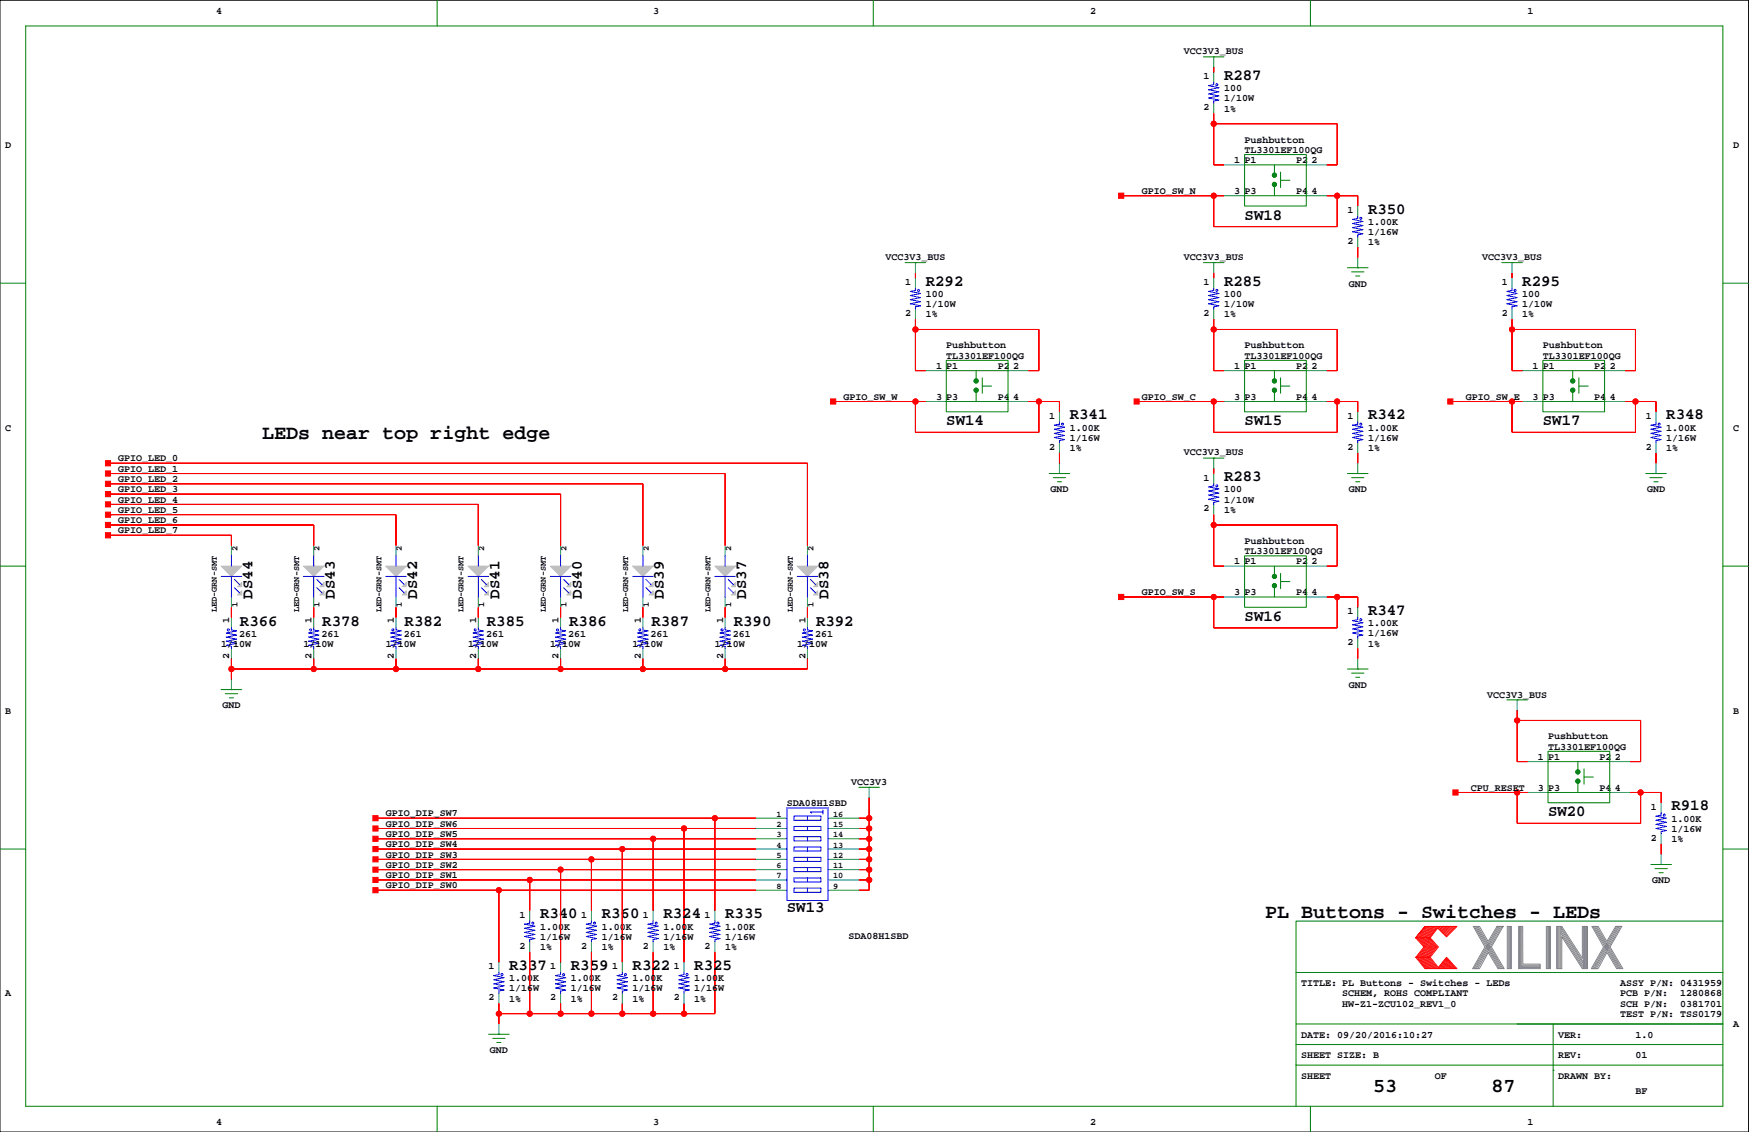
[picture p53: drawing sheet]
<svg xmlns="http://www.w3.org/2000/svg" width="432mm" height="279mm" viewBox="0 0 432 279" stroke-linecap="round" stroke-linejoin="round" font-family="sans-serif">
<defs><g id="words">
<g font-size="4.9">
<text x="64.8" y="108.4">LEDs near top right edge</text>
<text x="312.3" y="226.5">PL Buttons - Switches - LEDs</text>
<text x="339" y="269.6">53</text>
<text x="368.2" y="269.6">87</text>
</g>
<g font-size="3.9">
<text x="302.2" y="19.7">R287</text>
<text x="337.7" y="52.7">R350</text>
<text x="307.3" y="54.2">SW18</text>
<text x="228.5" y="70.5">R292</text>
<text x="302.2" y="70.5">R285</text>
<text x="375.8" y="70.5">R295</text>
<text x="233.6" y="105">SW14</text>
<text x="264.1" y="103.5">R341</text>
<text x="307.3" y="105">SW15</text>
<text x="337.7" y="103.5">R342</text>
<text x="380.9" y="105">SW17</text>
<text x="411.4" y="103.5">R348</text>
<text x="302.2" y="118.7">R283</text>
<text x="62.4" y="147.8" transform="rotate(-90 62.4 147.8)">DS44</text>
<text x="82.7" y="147.8" transform="rotate(-90 82.7 147.8)">DS43</text>
<text x="103" y="147.8" transform="rotate(-90 103 147.8)">DS42</text>
<text x="123.3" y="147.8" transform="rotate(-90 123.3 147.8)">DS41</text>
<text x="143.6" y="147.8" transform="rotate(-90 143.6 147.8)">DS40</text>
<text x="163.9" y="147.8" transform="rotate(-90 163.9 147.8)">DS39</text>
<text x="184.2" y="147.8" transform="rotate(-90 184.2 147.8)">DS37</text>
<text x="204.6" y="147.8" transform="rotate(-90 204.6 147.8)">DS38</text>
<text x="59.3" y="154.5">R366</text>
<text x="79.6" y="154.5">R378</text>
<text x="99.9" y="154.5">R382</text>
<text x="120.2" y="154.5">R385</text>
<text x="140.5" y="154.5">R386</text>
<text x="160.8" y="154.5">R387</text>
<text x="181.1" y="154.5">R390</text>
<text x="201.5" y="154.5">R392</text>
<text x="307.3" y="153.3">SW16</text>
<text x="337.7" y="151.7">R347</text>
<text x="382.2" y="201.5">SW20</text>
<text x="412.7" y="200">R918</text>
<text x="133.3" y="226.7">R340</text>
<text x="148.6" y="226.7">R360</text>
<text x="163.8" y="226.7">R324</text>
<text x="179" y="226.7">R335</text>
<text x="194.3" y="225.1">SW13</text>
<text x="125.7" y="239.3">R337</text>
<text x="140.9" y="239.3">R359</text>
<text x="156.2" y="239.3">R322</text>
<text x="171.4" y="239.3">R325</text>
</g>
<g font-size="2.5">
<text x="53.3" y="3.4">4</text>
<text x="161.3" y="3.4">3</text>
<text x="269.2" y="3.4">2</text>
<text x="377.1" y="3.4">1</text>
<text x="292.2" y="13.3">VCC3V3_BUS</text>
<text x="297.1" y="19.6">1</text>
<text x="302.2" y="22.5">100</text>
<text x="297.1" y="27.2">2</text>
<text x="302.2" y="27.6">1%</text>
<text x="302.2" y="25">1/10W</text>
<text x="307.3" y="35.2">Pushbutton</text>
<text x="1.3" y="36.4">D</text>
<text x="304.7" y="40.3">1 P1</text>
<text x="307.3" y="37.7">TL3301EF100QG</text>
<text x="320" y="40.3">P2</text>
<text x="323.8" y="40.3">2</text>
<text x="427.9" y="36.4">D</text>
<text x="281.9" y="47.9">GPIO_SW_N</text>
<text x="304.7" y="47.9">3 P3</text>
<text x="320" y="47.9">P4</text>
<text x="323.8" y="47.9">4</text>
<text x="332.7" y="52.6">1</text>
<text x="337.7" y="55.5">1.00K</text>
<text x="337.7" y="58">1/16W</text>
<text x="218.6" y="64.1">VCC3V3_BUS</text>
<text x="292.2" y="64.1">VCC3V3_BUS</text>
<text x="332.7" y="60.2">2</text>
<text x="337.7" y="60.6">1%</text>
<text x="365.9" y="64.1">VCC3V3_BUS</text>
<text x="223.5" y="70.4">1</text>
<text x="297.1" y="70.4">1</text>
<text x="333" y="70.7">GND</text>
<text x="370.8" y="70.4">1</text>
<text x="223.5" y="78">2</text>
<text x="228.5" y="73.3">100</text>
<text x="228.5" y="75.8">1/10W</text>
<text x="297.1" y="78">2</text>
<text x="302.2" y="73.3">100</text>
<text x="302.2" y="75.8">1/10W</text>
<text x="370.8" y="78">2</text>
<text x="375.8" y="73.3">100</text>
<text x="375.8" y="75.8">1/10W</text>
<text x="228.5" y="78.3">1%</text>
<text x="302.2" y="78.3">1%</text>
<text x="375.8" y="78.3">1%</text>
<text x="233.6" y="86">Pushbutton</text>
<text x="233.6" y="88.5">TL3301EF100QG</text>
<text x="307.3" y="86">Pushbutton</text>
<text x="307.3" y="88.5">TL3301EF100QG</text>
<text x="380.9" y="86">Pushbutton</text>
<text x="380.9" y="88.5">TL3301EF100QG</text>
<text x="231.1" y="91">1</text>
<text x="233.6" y="91">P1</text>
<text x="246.3" y="91">P2</text>
<text x="250.1" y="91">2</text>
<text x="304.7" y="91">1 P1</text>
<text x="320" y="91">P2</text>
<text x="323.8" y="91">2</text>
<text x="378.4" y="91">1</text>
<text x="380.9" y="91">P1</text>
<text x="393.6" y="91">P2</text>
<text x="397.4" y="91">2</text>
<text x="208.2" y="98.7">GPIO_SW_W</text>
<text x="231.1" y="98.7">3</text>
<text x="233.6" y="98.7">P3</text>
<text x="246.3" y="98.7">P4</text>
<text x="250.1" y="98.7">4</text>
<text x="281.9" y="98.7">GPIO_SW_C</text>
<text x="304.7" y="98.7">3 P3</text>
<text x="320" y="98.7">P4</text>
<text x="323.8" y="98.7">4</text>
<text x="361.9" y="98.7">GPIO_SW_E</text>
<text x="378.4" y="98.7">3</text>
<text x="380.9" y="98.7">P3</text>
<text x="393.6" y="98.7">P4</text>
<text x="397.4" y="98.7">4</text>
<text x="1.3" y="106.3">C</text>
<text x="259" y="103.4">1</text>
<text x="264.1" y="106.3">1.00K</text>
<text x="332.7" y="103.4">1</text>
<text x="337.7" y="106.3">1.00K</text>
<text x="406.3" y="103.4">1</text>
<text x="411.4" y="106.3">1.00K</text>
<text x="427.9" y="106.3">C</text>
<text x="29.2" y="113.9">GPIO_LED_0</text>
<text x="259" y="111">2</text>
<text x="264.1" y="111.4">1%</text>
<text x="264.1" y="108.8">1/16W</text>
<text x="292.2" y="112.4">VCC3V3_BUS</text>
<text x="332.7" y="111">2</text>
<text x="337.7" y="111.4">1%</text>
<text x="337.7" y="108.8">1/16W</text>
<text x="406.3" y="111">2</text>
<text x="411.4" y="111.4">1%</text>
<text x="411.4" y="108.8">1/16W</text>
<text x="29.2" y="119">GPIO_LED_2</text>
<text x="29.2" y="116.4">GPIO_LED_1</text>
<text x="297.1" y="118.6">1</text>
<text x="29.2" y="124.1">GPIO_LED_4</text>
<text x="29.2" y="121.5">GPIO_LED_3</text>
<text x="259.3" y="121.5">GND</text>
<text x="302.2" y="121.5">100</text>
<text x="302.2" y="124.1">1/10W</text>
<text x="333" y="121.5">GND</text>
<text x="406.6" y="121.5">GND</text>
<text x="29.2" y="131.7">GPIO_LED_7</text>
<text x="29.2" y="129.1">GPIO_LED_6</text>
<text x="29.2" y="126.6">GPIO_LED_5</text>
<text x="297.1" y="126.2">2</text>
<text x="302.2" y="126.6">1%</text>
<text x="307.3" y="134.2">Pushbutton</text>
<text x="307.3" y="136.8">TL3301EF100QG</text>
<text x="304.7" y="139.3">1 P1</text>
<text x="320" y="139.3">P2</text>
<text x="323.8" y="139.3">2</text>
<text x="281.9" y="146.9">GPIO_SW_S</text>
<text x="304.7" y="146.9">3 P3</text>
<text x="320" y="146.9">P4</text>
<text x="323.8" y="146.9">4</text>
<text x="56.6" y="153.7" transform="rotate(-90 56.6 153.7)">1</text>
<text x="76.9" y="153.7" transform="rotate(-90 76.9 153.7)">1</text>
<text x="97.2" y="153.7" transform="rotate(-90 97.2 153.7)">1</text>
<text x="117.6" y="153.7" transform="rotate(-90 117.6 153.7)">1</text>
<text x="137.9" y="153.7" transform="rotate(-90 137.9 153.7)">1</text>
<text x="158.2" y="153.7" transform="rotate(-90 158.2 153.7)">1</text>
<text x="178.5" y="153.7" transform="rotate(-90 178.5 153.7)">1</text>
<text x="198.8" y="153.7" transform="rotate(-90 198.8 153.7)">1</text>
<text x="332.7" y="151.6">1</text>
<text x="337.7" y="154.5">1.00K</text>
<text x="54.6" y="159.6">1/10W</text>
<text x="59" y="157.3">261</text>
<text x="74.9" y="159.6">1/10W</text>
<text x="79.4" y="157.3">261</text>
<text x="95.2" y="159.6">1/10W</text>
<text x="99.7" y="157.3">261</text>
<text x="115.5" y="159.6">1/10W</text>
<text x="120" y="157.3">261</text>
<text x="135.9" y="159.6">1/10W</text>
<text x="140.3" y="157.3">261</text>
<text x="156.2" y="159.6">1/10W</text>
<text x="160.6" y="157.3">261</text>
<text x="176.5" y="159.6">1/10W</text>
<text x="180.9" y="157.3">261</text>
<text x="196.8" y="159.6">1/10W</text>
<text x="201.2" y="157.3">261</text>
<text x="332.7" y="159.2">2</text>
<text x="337.7" y="159.6">1%</text>
<text x="337.7" y="157.1">1/16W</text>
<text x="56.6" y="162.6" transform="rotate(-90 56.6 162.6)">2</text>
<text x="76.9" y="162.6" transform="rotate(-90 76.9 162.6)">2</text>
<text x="97.2" y="162.6" transform="rotate(-90 97.2 162.6)">2</text>
<text x="117.6" y="162.6" transform="rotate(-90 117.6 162.6)">2</text>
<text x="137.9" y="162.6" transform="rotate(-90 137.9 162.6)">2</text>
<text x="158.2" y="162.6" transform="rotate(-90 158.2 162.6)">2</text>
<text x="178.5" y="162.6" transform="rotate(-90 178.5 162.6)">2</text>
<text x="198.8" y="162.6" transform="rotate(-90 198.8 162.6)">2</text>
<text x="333" y="169.8">GND</text>
<text x="367.2" y="172.3">VCC3V3_BUS</text>
<text x="1.3" y="176.1">B</text>
<text x="54.9" y="174.8">GND</text>
<text x="427.9" y="176.1">B</text>
<text x="382.2" y="182.5">Pushbutton</text>
<text x="382.2" y="185">TL3301EF100QG</text>
<text x="379.6" y="187.5">1</text>
<text x="382.2" y="187.5">P1</text>
<text x="394.9" y="187.5">P2</text>
<text x="398.7" y="187.5">2</text>
<text x="210.1" y="193.6">VCC3V3</text>
<text x="363.1" y="195.2">CPU_RESET</text>
<text x="379.6" y="195.2">3</text>
<text x="382.2" y="195.2">P3</text>
<text x="394.9" y="195.2">P4</text>
<text x="398.7" y="195.2">4</text>
<text x="95.2" y="201.5">GPIO_DIP_SW7</text>
<text x="194.3" y="199">SDA08H1SBD</text>
<text x="407.6" y="199.9">1</text>
<text x="412.7" y="202.8">1.00K</text>
<text x="95.2" y="204">GPIO_DIP_SW6</text>
<text x="95.2" y="206.6">GPIO_DIP_SW5</text>
<text x="95.2" y="209.1">GPIO_DIP_SW4</text>
<text x="407.6" y="207.5">2</text>
<text x="412.7" y="207.9">1%</text>
<text x="412.7" y="205.3">1/16W</text>
<text x="95.2" y="214.2">GPIO_DIP_SW2</text>
<text x="95.2" y="211.7">GPIO_DIP_SW3</text>
<text x="95.2" y="216.7">GPIO_DIP_SW1</text>
<text x="95.2" y="219.3">GPIO_DIP_SW0</text>
<text x="407.9" y="218">GND</text>
<text x="128.2" y="226.5">1</text>
<text x="143.5" y="226.5">1</text>
<text x="158.7" y="226.5">1</text>
<text x="174" y="226.5">1</text>
<text x="133.3" y="229.4">1.00K</text>
<text x="133.3" y="232">1/16W</text>
<text x="148.6" y="229.4">1.00K</text>
<text x="148.6" y="232">1/16W</text>
<text x="163.8" y="229.4">1.00K</text>
<text x="163.8" y="232">1/16W</text>
<text x="179" y="229.4">1.00K</text>
<text x="179" y="232">1/16W</text>
<text x="209.5" y="231.7">SDA08H1SBD</text>
<text x="120.6" y="239.2">1</text>
<text x="128.2" y="234.1">2</text>
<text x="133.3" y="234.5">1%</text>
<text x="135.9" y="239.2">1</text>
<text x="143.5" y="234.1">2</text>
<text x="148.6" y="234.5">1%</text>
<text x="151.1" y="239.2">1</text>
<text x="158.7" y="234.1">2</text>
<text x="163.8" y="234.5">1%</text>
<text x="166.3" y="239.2">1</text>
<text x="174" y="234.1">2</text>
<text x="179" y="234.5">1%</text>
<text x="1.3" y="245.9">A</text>
<text x="125.7" y="242.1">1.00K</text>
<text x="125.7" y="244.7">1/16W</text>
<text x="140.9" y="242.1">1.00K</text>
<text x="140.9" y="244.7">1/16W</text>
<text x="156.2" y="242.1">1.00K</text>
<text x="156.2" y="244.7">1/16W</text>
<text x="171.4" y="242.1">1.00K</text>
<text x="171.4" y="244.7">1/16W</text>
<text x="321.2" y="243.4">TITLE: PL Buttons - Switches - LEDs</text>
<text x="331.4" y="245.9">SCHEM, ROHS COMPLIANT</text>
<text x="400" y="245.9">PCB P/N:</text>
<text x="400" y="243.4">ASSY P/N: 0431959</text>
<text x="414.8" y="245.9">1280868</text>
<text x="120.6" y="246.8">2</text>
<text x="125.7" y="247.2">1%</text>
<text x="135.9" y="246.8">2</text>
<text x="140.9" y="247.2">1%</text>
<text x="151.1" y="246.8">2</text>
<text x="156.2" y="247.2">1%</text>
<text x="166.3" y="246.8">2</text>
<text x="171.4" y="247.2">1%</text>
<text x="331.4" y="248.5">HW-Z1-ZCU102_REV1_0</text>
<text x="400" y="251">TEST P/N: TSS0179</text>
<text x="400" y="248.5">SCH P/N:</text>
<text x="414.8" y="248.5">0381701</text>
<text x="321.2" y="256.1">DATE: 09/20/2016:10:27</text>
<text x="384.7" y="256.1">VER:</text>
<text x="403.8" y="256.1">1.0</text>
<text x="427.9" y="253.6">A</text>
<text x="120.9" y="259.9">GND</text>
<text x="321.2" y="261.2">SHEET SIZE: B</text>
<text x="384.7" y="261.2">REV:</text>
<text x="403.8" y="261.2">01</text>
<text x="321.2" y="266.3">SHEET</text>
<text x="354.2" y="266.3">OF</text>
<text x="384.7" y="266.3">DRAWN BY:</text>
<text x="403.8" y="270.1">BF</text>
<text x="53.3" y="277.7">4</text>
<text x="161.3" y="277.7">3</text>
<text x="269.2" y="277.7">2</text>
<text x="377.1" y="277.7">1</text>
</g>
<g font-size="2.1">
<text x="58.6" y="135.9" transform="rotate(-90 58.6 135.9)">2</text>
<text x="78.9" y="135.9" transform="rotate(-90 78.9 135.9)">2</text>
<text x="99.2" y="135.9" transform="rotate(-90 99.2 135.9)">2</text>
<text x="119.5" y="135.9" transform="rotate(-90 119.5 135.9)">2</text>
<text x="139.9" y="135.9" transform="rotate(-90 139.9 135.9)">2</text>
<text x="160.2" y="135.9" transform="rotate(-90 160.2 135.9)">2</text>
<text x="180.5" y="135.9" transform="rotate(-90 180.5 135.9)">2</text>
<text x="200.8" y="135.9" transform="rotate(-90 200.8 135.9)">2</text>
<text x="58.6" y="149.9" transform="rotate(-90 58.6 149.9)">1</text>
<text x="78.9" y="149.9" transform="rotate(-90 78.9 149.9)">1</text>
<text x="99.2" y="149.9" transform="rotate(-90 99.2 149.9)">1</text>
<text x="119.5" y="149.9" transform="rotate(-90 119.5 149.9)">1</text>
<text x="139.9" y="149.9" transform="rotate(-90 139.9 149.9)">1</text>
<text x="160.2" y="149.9" transform="rotate(-90 160.2 149.9)">1</text>
<text x="180.5" y="149.9" transform="rotate(-90 180.5 149.9)">1</text>
<text x="200.8" y="149.9" transform="rotate(-90 200.8 149.9)">1</text>
<text x="53.5" y="151.2" transform="rotate(-90 53.5 151.2)">LED-GRN-SMT</text>
<text x="73.8" y="151.2" transform="rotate(-90 73.8 151.2)">LED-GRN-SMT</text>
<text x="94.1" y="151.2" transform="rotate(-90 94.1 151.2)">LED-GRN-SMT</text>
<text x="114.5" y="151.2" transform="rotate(-90 114.5 151.2)">LED-GRN-SMT</text>
<text x="134.8" y="151.2" transform="rotate(-90 134.8 151.2)">LED-GRN-SMT</text>
<text x="155.1" y="151.2" transform="rotate(-90 155.1 151.2)">LED-GRN-SMT</text>
<text x="175.4" y="151.2" transform="rotate(-90 175.4 151.2)">LED-GRN-SMT</text>
<text x="195.7" y="151.2" transform="rotate(-90 195.7 151.2)">LED-GRN-SMT</text>
<text x="191.7" y="201.6">1</text>
<text x="205.7" y="201.6">16</text>
<text x="191.7" y="209.2">4</text>
<text x="191.7" y="206.6">3</text>
<text x="191.7" y="204.1">2</text>
<text x="205.7" y="209.2">13</text>
<text x="205.7" y="206.6">14</text>
<text x="205.7" y="204.1">15</text>
<text x="191.7" y="214.3">6</text>
<text x="191.7" y="211.7">5</text>
<text x="205.7" y="214.3">11</text>
<text x="205.7" y="211.7">12</text>
<text x="191.7" y="219.3">8</text>
<text x="191.7" y="216.8">7</text>
<text x="205.7" y="219.3">9</text>
<text x="205.7" y="216.8">10</text>
</g>
</g></defs>
<path d="M0 .1h431.7v279.3h-431.7z" fill="none" stroke="#000" stroke-width=".25"/>
<g fill="none" stroke="#008000" stroke-width=".25">
<path d="M6.3 6.4h419.1v266.7h-419.1zM107.9 .1v6.3M215.6 .1v6.3M297.1 14h5.1M299.7 14h.1M323.5 .1v6.3M307.3 38.2h15.2v12.7h-15.2zM307.3 40.7h15.2M307.3 48.3h15.2M314.6 40.7v2M314.6 46v2.3M316.2 42.5v3.8"/>
<path d="M316.2 44.5h2.2M0 69.9h6.3M223.5 64.8h5M226 64.8h.1M297.1 64.8h5.1M299.7 64.8h.1M332.7 66.1h5M333.7 67.1h3M334.7 68.1h1M335.2 66.1h.1M370.8 64.8h5M373.3 64.8h.1"/>
<path d="M425.4 69.9h6.3M233.6 88.9h15.3v12.7h-15.3zM233.6 91.5h15.3M233.6 99.1h15.3M241 91.5v2M241 96.8v2.3M242.5 93.3v3.8M242.5 95.3h2.3M307.3 88.9h15.2v12.7h-15.2zM307.3 91.5h15.2M307.3 99.1h15.2M314.6 91.5v2"/>
<path d="M314.6 96.8v2.3M316.2 95.3h2.2M316.2 93.3v3.8M380.9 88.9h15.2v12.7h-15.2zM380.9 91.5h15.2M380.9 99.1h15.2M388.3 91.5v2M388.3 96.8v2.3M389.8 95.3h2.3M389.8 93.3v3.8M259 116.9h5.1M260 117.9h3.1"/>
<path d="M261.1 118.9h1M261.6 116.9h.1M297.1 113.1h5.1M299.7 113.1h.1M332.7 116.9h5M333.7 117.9h3M334.7 118.9h1M335.2 116.9h.1M406.3 116.9h5.1M407.3 117.9h3.1M408.3 118.9h1.1M408.8 116.9h.1"/>
<path d="M0 139.7h6.3M307.3 137.2h15.2v12.7h-15.2zM307.3 139.7h15.2M314.6 139.7v2.1M425.4 139.7h6.3M307.3 147.3h15.2M314.6 145.1v2.2M316.2 141.5v3.8M316.2 143.5h2.2M54.6 170.2h5.1M55.6 171.2h3.1M56.6 172.2h1"/>
<path d="M57.1 170.2h.1M332.7 165.1h5M333.7 166.1h3M334.7 167.2h1M335.2 165.1h.1M372 172.7h5.1M374.6 172.7h.1M212 194.3h5.1M214.6 194.3h.1M382.2 185.4h15.2v12.7h-15.2zM382.2 188h15.2M382.2 195.6h15.2"/>
<path d="M389.5 188v2M389.5 193.3v2.3M391.1 189.8v3.8M391.1 191.8h2.3M0 209.6h6.3M407.6 213.4h5.1M408.6 214.4h3M409.6 215.4h1M410.1 213.4h.1M425.4 209.6h6.3M425.4 227.3h-105.4v35.6M120.6 255.3h5.1"/>
<path d="M121.6 256.3h3.1M122.7 257.3h1M123.2 255.3h.1M320 257.8h105.4M320 252.7h105.4M320 240h105.4M383.5 252.7v20.4M107.9 273.1v6.3M215.6 273.1v6.3M320 262.9v10.2M320 262.9h105.4M323.5 273.1v6.3"/>
<path d="M383.5 264.2h.1"/>
<circle cx="314.6" cy="45.5" r=".51"/>
<circle cx="314.6" cy="43.2" r=".51"/>
<circle cx="241" cy="94" r=".51"/>
<circle cx="241" cy="96.3" r=".51"/>
<circle cx="314.6" cy="96.3" r=".51"/>
<circle cx="314.6" cy="94" r=".51"/>
<circle cx="388.3" cy="96.3" r=".51"/>
<circle cx="388.3" cy="94" r=".51"/>
<circle cx="314.6" cy="144.6" r=".51"/>
<circle cx="314.6" cy="142.3" r=".51"/>
<circle cx="389.5" cy="192.8" r=".51"/>
<circle cx="389.5" cy="190.5" r=".51"/>
</g>
<g fill="none" stroke="#f00" stroke-width=".25">
<path d="M299.7 16.6v1.2M299.7 30.5h30.4v10.2h-2.5M299.7 28v12.7h2.5M276.8 48.3h25.4M299.7 48.3v7.6h30.4v-7.6M327.6 48.3h7.6v2.6M226 78.8v12.7h2.5M226 67.4v1.2M299.7 78.8v12.7h2.5M299.7 67.4v1.2M335.2 61v2.5M373.3 78.8v12.7h2.5"/>
<path d="M373.3 67.4v1.2M205.7 99.1h22.8M226 81.3h30.5v10.2h-2.6M226 99.1v7.6h30.5v-7.6M253.9 99.1h7.7v2.5M280.6 99.1h21.6M299.7 81.3h30.4v10.2h-2.5M299.7 99.1v7.6h30.4v-7.6M327.6 99.1h7.6v2.5M358.1 99.1h17.7M373.3 81.3h30.5v10.2h-2.6M373.3 99.1v7.6h30.5v-7.6"/>
<path d="M401.2 99.1h7.6v2.5M26.7 116.9h152.3v17.8M26.7 119.4h132v15.3M26.7 114.3h172.6v20.4M261.6 111.8v2.5M299.7 115.6v1.3M335.2 111.8v2.5M408.8 111.8v2.5M26.7 122h111.7v12.7M26.7 129.6h50.8v5.1M26.7 132.1h30.4v2.6M26.7 127h71.1v7.7"/>
<path d="M26.7 124.5h91.4v10.2M299.7 127v12.7h2.5M299.7 129.6h30.4v10.1h-2.5M57.1 149.9v2.5M77.5 149.9v2.5M97.8 149.9v2.5M118.1 149.9v2.5M138.4 149.9v2.5M158.7 149.9v2.5M179 149.9v2.5M199.3 149.9v2.5M276.8 147.3h25.4"/>
<path d="M299.7 147.3v7.7h30.4v-7.7M327.6 147.3h7.6v2.6M57.1 162.6v5.1M77.5 162.6v2.5M97.8 162.6v2.5M118.1 162.6v2.5M138.4 162.6v2.5M158.7 162.6v2.5M179 162.6v2.5M199.3 162.6v2.5h-142.2M335.2 160v2.6M374.6 175.3v12.7h2.5"/>
<path d="M374.6 177.8h30.4v10.2h-2.5M214.6 196.9v22.8h-2.6M359.3 195.6h17.8M374.6 195.6v7.6h30.4v-7.6M402.5 195.6h7.6v2.5M92.7 209.6h93.9M92.7 207h93.9M92.7 204.5h93.9M92.7 201.9h93.9M92.7 214.6h93.9M92.7 219.7h93.9M92.7 217.2h93.9"/>
<path d="M92.7 212.1h93.9M123.2 219.7v17.8M130.8 217.2v7.6M138.4 214.6v22.9M146 212.1v12.7M153.6 209.6v27.9M161.3 207v17.8M168.9 204.5v33M176.5 201.9v22.9M212 209.6h2.6M212 207h2.6M212 204.5h2.6"/>
<path d="M212 201.9h2.6M212 214.6h2.6M212 217.2h2.6M212 212.1h2.6M410.1 208.3v2.5M130.8 235v15.2M146 235v15.2M161.3 235v15.2M176.5 235v15.2h-53.3M349.5 236.3h3.6M349.9 231.5l1.9 2.2-2 2.6 2.2 2.8M350.1 236.3l2.2 2.8"/>
<path d="M350.2 231.5l1.9 2.3-2 2.5M350.4 236.3l2.2 2.8M350.5 231.5l1.9 2.3-2 2.5M350.6 236.3l2.3 2.7M350.8 231.5l1.9 2.3-2 2.5M351 236.3l2.2 2.8M351.1 231.5l1.9 2.3-2 2.5M351.3 236.3l2.2 2.8M351.4 231.5l1.9 2.3-2 2.5M351.6 236.3l2.2 2.8M351.7 231.5l1.9 2.2M351.8 228.7l-2.3 2.8 2.3-2.8h7.9l-2.6 2.5-2.1-2.1-1.9 2.4 2 2.2-2 2.6 2 2.5 2-2.5 2.6 2.8h-7.9l-2.3-2.8"/>
<path d="M351.9 236.3l2.2 2.8M352 231.5l1.9 2.2M352.1 228.7l-2.2 2.7M352.2 236.3l2.2 2.8M352.3 231.5l1.9 2.3-2 2.5M352.4 228.7l-2.2 2.7M352.5 236.3l2.2 2.8M352.6 231.5l1.9 2.2M352.7 228.7l-2.2 2.7M352.8 236.3l2.2 2.8M352.8 231.5l2 2.2M353 228.7l-2.2 2.7"/>
<path d="M353.1 231.5h-3.6l2.1 2.2-2.1 2.6M353.2 228.7l-2.1 2.7M353.6 233.8l-2 2.5M353.6 228.7l-2.2 2.7M353.8 228.7l-2.1 2.7M353.9 233.8l-1.9 2.4M354.1 228.7l-2.1 2.7M354.4 228.7l-2.1 2.7M354.5 233.8l-2 2.5M354.7 228.7l-2.1 2.7M354.8 233.8l-2 2.5M355 228.7l-2.1 2.7"/>
<path d="M355.2 238.8l.2 .3M355.3 238.6l.4 .5M355.4 228.7l-.4 .4M355.4 238.4l.6 .7M355.6 238.3l.7 .8M355.7 238.1l.9 1M355.7 228.7l-.5 .5M355.9 237.9l1 1.2M356 237.8l1.2 1.3M356.1 228.7l-.8 .7M356.1 237.6l1.4 1.4M356.3 237.4l1.5 1.7"/>
<path d="M356.4 237.2l1.6 1.9M356.5 228.7l-1 .9M356.5 237.1l1.8 2M356.7 236.9l1.9 2.2M356.8 236.7l2.1 2.4M356.8 228.7l-1.1 1.1M356.9 236.6l2.3 2.5M357.1 236.5l2.3 2.6M357.2 228.7l-1.3 1.2M357.5 228.7l-1.4 1.4M357.8 228.7l-1.6 1.6M358.2 228.7l-1.8 1.7"/>
<path d="M358.5 228.7l-1.9 1.9M359 228.7l-2.2 2.1M359.3 228.7l-2.3 2.3M123.2 247.7v5M138.4 247.7v2.5M153.6 247.7v2.5M168.9 247.7v2.5"/>
<circle cx="299.7" cy="30.5" r=".63"/>
<circle cx="299.7" cy="48.3" r=".63"/>
<circle cx="330.1" cy="48.3" r=".63"/>
<circle cx="226" cy="99.1" r=".63"/>
<circle cx="226" cy="81.3" r=".63"/>
<circle cx="256.5" cy="99.1" r=".63"/>
<circle cx="299.7" cy="99.1" r=".63"/>
<circle cx="299.7" cy="81.3" r=".63"/>
<circle cx="330.1" cy="99.1" r=".63"/>
<circle cx="373.3" cy="99.1" r=".63"/>
<circle cx="373.3" cy="81.3" r=".63"/>
<circle cx="403.8" cy="99.1" r=".63"/>
<circle cx="299.7" cy="129.6" r=".63"/>
<circle cx="299.7" cy="147.4" r=".63"/>
<circle cx="330.1" cy="147.4" r=".63"/>
<circle cx="57.1" cy="165.1" r=".63"/>
<circle cx="77.5" cy="165.1" r=".63"/>
<circle cx="97.8" cy="165.1" r=".63"/>
<circle cx="118.1" cy="165.1" r=".63"/>
<circle cx="138.4" cy="165.1" r=".63"/>
<circle cx="158.7" cy="165.1" r=".63"/>
<circle cx="179" cy="165.1" r=".63"/>
<circle cx="374.6" cy="177.8" r=".63"/>
<circle cx="374.6" cy="195.6" r=".63"/>
<circle cx="405" cy="195.6" r=".63"/>
<circle cx="123.2" cy="219.7" r=".63"/>
<circle cx="130.8" cy="217.2" r=".63"/>
<circle cx="138.4" cy="214.6" r=".63"/>
<circle cx="146" cy="212.1" r=".63"/>
<circle cx="153.6" cy="209.6" r=".63"/>
<circle cx="161.3" cy="207" r=".63"/>
<circle cx="168.9" cy="204.5" r=".63"/>
<circle cx="176.5" cy="201.9" r=".63"/>
<circle cx="214.6" cy="209.6" r=".63"/>
<circle cx="214.6" cy="201.9" r=".63"/>
<circle cx="214.6" cy="207" r=".63"/>
<circle cx="214.6" cy="214.6" r=".63"/>
<circle cx="214.6" cy="217.2" r=".63"/>
<circle cx="214.6" cy="204.5" r=".63"/>
<circle cx="214.6" cy="212.1" r=".63"/>
<circle cx="123.2" cy="250.2" r=".63"/>
<circle cx="130.8" cy="250.2" r=".63"/>
<circle cx="138.4" cy="250.2" r=".63"/>
<circle cx="146" cy="250.2" r=".63"/>
<circle cx="153.6" cy="250.2" r=".63"/>
<circle cx="161.3" cy="250.2" r=".63"/>
<circle cx="168.9" cy="250.2" r=".63"/>
</g>
<g fill="none" stroke="#848684" stroke-width=".25">
<path d="M364 228.7l6.1 10.4M364.3 228.7l6.1 10.4M364.6 228.7l6.1 10.4M364.9 228.7l6.1 10.4M367.4 232.3l-2.1-3.6h-1.6l2.9 5-3 5.4h1.7l2.1-4 2.4 4h1.6l-3.2-5.4M369.6 228.7l-2.2 3.6M369.8 228.7l-5.9 10.4M370.2 228.7l-6 10.4M370.5 228.7l-6 10.4M370.8 228.7l-6 10.4M371.1 228.7h-1.5h1.5l-2.9 5M372.1 228.7h1v10.4h-1z"/>
<path d="M372.4 228.7v10.4M372.6 228.7v10.4M372.9 228.7v10.4M374.9 228.7h1v9.3h4.3v1.1h-5.3zM375.1 228.7v10.4M375.4 228.7v10.4M375.7 228.7v10.4M375.7 238.2h4.5M375.7 238.5h4.5M375.7 238.8h4.5M381.8 228.7h1v10.4h-1zM382 228.7v10.4"/>
<path d="M382.3 228.7v10.4M382.5 228.7v10.4M384.3 228.7h1.3l5.1 7.8v-7.8h1.2v10.4h-1.2l-5.1-7.9v7.9h-1.3zM384.5 228.7v10.4M384.8 228.7v10.4M385.1 228.7v10.4M385.3 228.7v10.4M385.3 230.3l5.6 8.7M385.3 229.8l5.6 8.7M385.3 229.2l5.6 8.7M385.3 228.8l5.6 8.7M390.9 228.7v10.4"/>
<path d="M391.2 228.7v10.4M391.5 228.7v10.4M391.7 228.6v10.4M393.3 228.7l6.1 10.4M393.6 228.7l6.1 10.4M393.9 228.7l6.1 10.4M394.2 228.7l6.1 10.4M396.7 232.3l-2.1-3.6h-1.6l2.9 5-3 5.4M397.5 233.7l3.2 5.4h-1.6l-2.4-4-2.2 4h-1.6M398.9 228.7l-2.2 3.6M399.1 228.7l-6 10.4M399.4 228.7l-5.9 10.4"/>
<path d="M399.7 228.7l-5.9 10.4M400.1 228.7l-6 10.4M400.4 228.7h-1.5h1.5l-2.9 5"/>
</g>
<g fill="none" stroke="#008080" stroke-width=".25">
<path d="M299.7 14v2.6M299.7 17.8v2.6M299.7 25.5v2.5M302.2 48.3h5.1M302.2 40.7h5.1M322.5 48.3h5.1M322.5 40.7h5.1M335.2 50.9v2.5M335.2 58.5v2.5M226 64.8v2.6M226 68.6v2.6M226 76.2v2.6"/>
<path d="M299.7 64.8v2.6M299.7 68.6v2.6M299.7 76.2v2.6M335.2 63.5v2.6M373.3 64.8v2.6M373.3 68.6v2.6M373.3 76.2v2.6M228.5 99.1h5.1M228.5 91.5h5.1M248.9 99.1h5M248.9 91.5h5M302.2 99.1h5.1"/>
<path d="M302.2 91.5h5.1M322.5 99.1h5.1M322.5 91.5h5.1M375.8 99.1h5.1M375.8 91.5h5.1M396.1 99.1h5.1M396.1 91.5h5.1M261.6 101.6v2.6M261.6 109.3v2.5M261.6 114.3v2.6M299.7 113.1v2.5M299.7 116.9v2.5"/>
<path d="M335.2 101.6v2.6M335.2 109.3v2.5M335.2 114.3v2.6M408.8 101.6v2.6M408.8 109.3v2.5M408.8 114.3v2.6M57.1 134.7v2.5M77.5 134.7v2.5M97.8 134.7v2.5M118.1 134.7v2.5M138.4 134.7v2.5M158.7 134.7v2.5"/>
<path d="M179 134.7v2.5M199.3 134.7v2.5M299.7 124.5v2.5M302.2 139.7h5.1M322.5 139.7h5.1M57.1 147.3v2.6M57.1 152.4v2.6M77.5 147.3v2.6M77.5 152.4v2.6M97.8 147.3v2.6M97.8 152.4v2.6M118.1 147.3v2.6"/>
<path d="M118.1 152.4v2.6M138.4 147.3v2.6M138.4 152.4v2.6M158.7 147.3v2.6M158.7 152.4v2.6M179 147.3v2.6M179 152.4v2.6M199.3 147.3v2.6M199.3 152.4v2.6M302.2 147.3h5.1M322.5 147.3h5.1M335.2 149.9v2.5"/>
<path d="M335.2 157.5v2.5M57.1 160v2.6M57.1 167.7v2.5M77.5 160v2.6M97.8 160v2.6M118.1 160v2.6M138.4 160v2.6M158.7 160v2.6M179 160v2.6M199.3 160v2.6M335.2 162.6v2.5M374.6 172.7v2.6"/>
<path d="M214.6 194.3v2.6M377.1 195.6h5.1M377.1 188h5.1M397.4 195.6h5.1M397.4 188h5.1M410.1 198.1v2.6M186.6 201.9h7.7M186.6 204.5h7.7M186.6 207h7.7M186.6 209.6h7.7M186.6 212.1h7.7M186.6 214.6h7.7"/>
<path d="M186.6 217.2h7.7M186.6 219.7h7.7M204.4 201.9h7.6M204.4 204.5h7.6M204.4 207h7.6M204.4 209.6h7.6M204.4 212.1h7.6M204.4 214.6h7.6M204.4 217.2h7.6M204.4 219.7h7.6M410.1 205.8v2.5M410.1 210.8v2.6"/>
<path d="M123.2 237.5v2.5M130.8 224.8v2.5M130.8 232.4v2.6M138.4 237.5v2.5M146 224.8v2.5M146 232.4v2.6M153.6 237.5v2.5M161.3 224.8v2.5M161.3 232.4v2.6M168.9 237.5v2.5M176.5 224.8v2.5M176.5 232.4v2.6"/>
<path d="M123.2 245.1v2.6M123.2 252.7v2.6M138.4 245.1v2.6M153.6 245.1v2.6M168.9 245.1v2.6"/>
</g>
<g fill="none" stroke="#00f" stroke-width=".25">
<path d="M299.7 20.4v.5l-1.3 .2 2.5 .5-2.5 .6 2.5 .5-2.5 .5 2.5 .5-2.5 .5 2.5 .5-1.2 .2v.6M335.2 53.4v.5l-1.3 .3 2.6 .5-2.6 .5 2.6 .5-2.6 .5 2.6 .5-2.6 .5 2.6 .5-1.3 .3v.5M226 71.2v.5l-1.3 .2 2.6 .5-2.6 .5 2.6 .6-2.6 .5 2.6 .5-2.6 .5 2.6 .5-1.3 .2v.5M299.7 71.2v.5l-1.3 .2 2.5 .5-2.5 .5 2.5 .6-2.5 .5 2.5 .5-2.5 .5 2.5 .5-1.2 .2v.5M373.3 71.2v.5l-1.3 .2 2.6 .5-2.6 .5 2.6 .6-2.6 .5 2.6 .5-2.6 .5 2.6 .5-1.3 .2v.5M261.6 104.2v.5l-1.3 .2 2.5 .5-2.5 .6 2.5 .5-2.5 .5 2.5 .5-2.5 .5 2.5 .5-1.2 .3v.5M299.7 119.4v.5l-1.3 .3 2.5 .5-2.5 .5 2.5 .5-2.5 .5 2.5 .5-2.5 .5 2.5 .5-1.2 .3v.5M335.2 104.2v.5l-1.3 .2 2.6 .5-2.6 .6 2.6 .5-2.6 .5 2.6 .5-2.6 .5 2.6 .5-1.3 .3v.5M408.8 104.2v.5l-1.2 .2 2.5 .5-2.5 .6 2.5 .5-2.5 .5 2.5 .5-2.5 .5 2.5 .5-1.3 .3v.5M57.1 137.2v2.5M77.5 137.2v2.5M97.8 137.2v2.5"/>
<path d="M118.1 137.2v2.5M138.4 137.2v2.5M158.7 137.2v2.5M179 137.2v2.5M199.3 137.2v2.5M54.6 142.3h5.1M57.1 142.3v5M57.1 155v.5l1.3 .2-2.5 .5 2.5 .5-2.5 .6 2.5 .5-2.5 .5 2.5 .5-2.5 .5 1.2 .2v.5M57.9 143l1.3 1.3M57.9 145.1l1.3 1.2M74.9 142.3h5.1M77.5 142.3v5"/>
<path d="M77.5 155v.5l1.2 .2-2.5 .5 2.5 .5-2.5 .6 2.5 .5-2.5 .5 2.5 .5-2.5 .5 1.3 .2v.5M78.2 143l1.3 1.3M78.2 145.1l1.3 1.2M95.2 142.3h5.1M97.8 142.3v5M97.8 155v.5l1.2 .2-2.5 .5 2.5 .5-2.5 .6 2.5 .5-2.5 .5 2.5 .5-2.5 .5 1.3 .2v.5M98.5 143l1.3 1.3M98.5 145.1l1.3 1.2M115.5 142.3h5.1M118.1 142.3v5M118.1 155v.5l1.3 .2-2.6 .5 2.6 .5-2.6 .6 2.6 .5-2.6 .5 2.6 .5-2.6 .5 1.3 .2v.5M118.8 143l1.3 1.3"/>
<path d="M118.8 145.1l1.3 1.2M135.9 142.3h5M138.4 142.3v5M138.4 155v.5l1.3 .2-2.6 .5 2.6 .5-2.6 .6 2.6 .5-2.6 .5 2.6 .5-2.6 .5 1.3 .2v.5M139.2 143l1.2 1.3M139.2 145.1l1.2 1.2M156.2 142.3h5.1M158.7 142.3v5M158.7 155v.5l1.3 .2-2.6 .5 2.6 .5-2.6 .6 2.6 .5-2.6 .5 2.6 .5-2.6 .5 1.3 .2v.5M159.5 143l1.2 1.3M159.5 145.1l1.2 1.2M176.5 142.3h5.1"/>
<path d="M179 142.3v5M179 155v.5l1.3 .2-2.5 .5 2.5 .5-2.5 .6 2.5 .5-2.5 .5 2.5 .5-2.5 .5 1.2 .2v.5M179.8 143l1.3 1.3M179.8 145.1l1.3 1.2M196.8 142.3h5.1M199.3 142.3v5M199.3 155v.5l1.3 .2-2.5 .5 2.5 .5-2.5 .6 2.5 .5-2.5 .5 2.5 .5-2.5 .5 1.2 .2v.5M200.1 143l1.3 1.3M200.1 145.1l1.3 1.2M335.2 152.4v.5l-1.3 .3 2.6 .5-2.6 .5 2.6 .5-2.6 .5 2.6 .5-2.6 .5 2.6 .5-1.3 .3v.5M194.3 199.4h10.1v22.9h-10.1zM203.2 199.9v1"/>
<path d="M196 201.4h6.6v1.1h-6.6zM196 204h6.6v1h-6.6zM196 206.5h6.6v1h-6.6zM196 209.1h6.6v1h-6.6zM196 211.6h6.6v1h-6.6zM196 214.1h6.6v1.1h-6.6zM196 216.7h6.6v1h-6.6zM196 219.2h6.6v1h-6.6zM199.3 201.4v1.1M199.3 204v1M199.3 206.5v1M199.3 209.1v1"/>
<path d="M199.3 211.6v1M199.3 214.1v1.1M199.3 216.7v1M199.3 219.2v1M203.2 200.4h-3.1l.3 .3M410.1 200.7v.5l-1.3 .2 2.6 .5-2.6 .6 2.6 .5-2.6 .5 2.6 .5-2.6 .5 2.6 .5-1.3 .2v.6M130.8 227.3v.5l-1.3 .3 2.6 .5-2.6 .5 2.6 .5-2.6 .5 2.6 .5-2.6 .6 2.6 .5-1.3 .2v.5M146 227.3v.5l-1.3 .3 2.6 .5-2.6 .5 2.6 .5-2.6 .5 2.6 .5-2.6 .6 2.6 .5-1.3 .2v.5M161.3 227.3v.5l-1.3 .3 2.5 .5-2.5 .5 2.5 .5-2.5 .5 2.5 .5-2.5 .6 2.5 .5-1.2 .2v.5M176.5 227.3v.5l-1.3 .3 2.6 .5-2.6 .5 2.6 .5-2.6 .5 2.6 .5-2.6 .6 2.6 .5-1.3 .2v.5M123.2 240v.5l-1.3 .3 2.5 .5-2.5 .5 2.5 .5-2.5 .5 2.5 .5-2.5 .5 2.5 .6-1.2 .2v.5M138.4 240v.5l-1.3 .3 2.6 .5-2.6 .5 2.6 .5-2.6 .5 2.6 .5-2.6 .5 2.6 .6-1.3 .2v.5"/>
<path d="M153.6 240v.5l-1.2 .3 2.5 .5-2.5 .5 2.5 .5-2.5 .5 2.5 .5-2.5 .5 2.5 .6-1.3 .2v.5M168.9 240v.5l-1.3 .3 2.5 .5-2.5 .5 2.5 .5-2.5 .5 2.5 .5-2.5 .5 2.5 .6-1.2 .2v.5"/>
<circle cx="300.4" cy="20.9" r=".25"/>
<circle cx="336" cy="53.9" r=".25"/>
<circle cx="226.8" cy="71.7" r=".25"/>
<circle cx="300.4" cy="71.7" r=".25"/>
<circle cx="374.1" cy="71.7" r=".25"/>
<circle cx="262.3" cy="104.7" r=".25"/>
<circle cx="300.4" cy="119.9" r=".25"/>
<circle cx="336" cy="104.7" r=".25"/>
<circle cx="409.6" cy="104.7" r=".25"/>
<circle cx="56.4" cy="155.5" r=".25"/>
<circle cx="76.7" cy="155.5" r=".25"/>
<circle cx="97" cy="155.5" r=".25"/>
<circle cx="117.3" cy="155.5" r=".25"/>
<circle cx="137.6" cy="155.5" r=".25"/>
<circle cx="158" cy="155.5" r=".25"/>
<circle cx="178.3" cy="155.5" r=".25"/>
<circle cx="198.6" cy="155.5" r=".25"/>
<circle cx="336" cy="152.9" r=".25"/>
<circle cx="410.9" cy="201.2" r=".25"/>
<circle cx="131.5" cy="227.8" r=".25"/>
<circle cx="146.8" cy="227.8" r=".25"/>
<circle cx="162" cy="227.8" r=".25"/>
<circle cx="177.3" cy="227.8" r=".25"/>
<circle cx="123.9" cy="240.5" r=".25"/>
<circle cx="139.2" cy="240.5" r=".25"/>
<circle cx="154.4" cy="240.5" r=".25"/>
<circle cx="169.6" cy="240.5" r=".25"/>
</g>
<g fill="#008000" stroke="#008000" stroke-width=".25">
<circle cx="241" cy="96.3" r=".51"/>
<circle cx="241" cy="94" r=".51"/>
<circle cx="314.6" cy="96.3" r=".51"/>
<circle cx="314.6" cy="94" r=".51"/>
<circle cx="314.6" cy="144.6" r=".51"/>
<circle cx="314.6" cy="142.3" r=".51"/>
<circle cx="388.3" cy="96.3" r=".51"/>
<circle cx="388.3" cy="94" r=".51"/>
<circle cx="314.6" cy="45.5" r=".51"/>
<circle cx="314.6" cy="43.2" r=".51"/>
<circle cx="389.5" cy="192.8" r=".51"/>
<circle cx="389.5" cy="190.5" r=".51"/>
</g>
<g fill="#c0c0c0" stroke="#c0c0c0" stroke-width=".25">
<path d="M176.5 139.7h5.1l-2.6 2.6z" fill-rule="evenodd"/>
<path d="M180.6 144.8l1-1v1z" fill-rule="evenodd"/>
<path d="M181.6 145.8v1h-1z" fill-rule="evenodd"/>
<path d="M196.8 139.7h5.1l-2.6 2.6z" fill-rule="evenodd"/>
<path d="M200.9 144.8l1-1v1z" fill-rule="evenodd"/>
<path d="M200.9 146.8l1-1v1z" fill-rule="evenodd"/>
<path d="M156.2 139.7h5.1l-2.6 2.6z" fill-rule="evenodd"/>
<path d="M160.2 144.8l1.1-1v1z" fill-rule="evenodd"/>
<path d="M161.3 145.8v1h-1.1z" fill-rule="evenodd"/>
<path d="M135.9 139.7h5l-2.5 2.6z" fill-rule="evenodd"/>
<path d="M139.9 144.8l1-1v1z" fill-rule="evenodd"/>
<path d="M140.9 145.8v1h-1z" fill-rule="evenodd"/>
<path d="M115.5 139.7h5.1l-2.5 2.6z" fill-rule="evenodd"/>
<path d="M119.6 144.8l1-1v1z" fill-rule="evenodd"/>
<path d="M120.6 145.8v1h-1z" fill-rule="evenodd"/>
<path d="M95.2 139.7h5.1l-2.5 2.6z" fill-rule="evenodd"/>
<path d="M99.3 144.8l1-1v1z" fill-rule="evenodd"/>
<path d="M100.3 145.8v1h-1z" fill-rule="evenodd"/>
<path d="M74.9 139.7h5.1l-2.5 2.6z" fill-rule="evenodd"/>
<path d="M79 144.8l1-1v1z" fill-rule="evenodd"/>
<path d="M80 145.8v1h-1z" fill-rule="evenodd"/>
<path d="M54.6 139.7h5.1l-2.6 2.6z" fill-rule="evenodd"/>
<path d="M58.7 144.8l1-1v1z" fill-rule="evenodd"/>
<path d="M59.7 145.8v1h-1z" fill-rule="evenodd"/>
</g>
<g fill="#f00" stroke="#f00" stroke-width=".25">
<path d="M146 250.2h7.6z" fill-rule="evenodd"/>
<path d="M138.4 247.7v2.5z" fill-rule="evenodd"/>
<path d="M130.8 235v15.2z" fill-rule="evenodd"/>
<path d="M123.2 247.7v2.5z" fill-rule="evenodd"/>
<path d="M123.2 250.2v2.5z" fill-rule="evenodd"/>
<path d="M123.2 250.2h7.6z" fill-rule="evenodd"/>
<path d="M130.8 250.2h7.6z" fill-rule="evenodd"/>
<path d="M138.4 250.2h7.6z" fill-rule="evenodd"/>
<path d="M146 235v15.2z" fill-rule="evenodd"/>
<path d="M176.5 235v15.2z" fill-rule="evenodd"/>
<path d="M168.9 250.2h7.6z" fill-rule="evenodd"/>
<path d="M153.6 247.7v2.5z" fill-rule="evenodd"/>
<path d="M153.6 250.2h7.7z" fill-rule="evenodd"/>
<path d="M161.3 235v15.2z" fill-rule="evenodd"/>
<path d="M161.3 250.2h7.6z" fill-rule="evenodd"/>
<path d="M168.9 247.7v2.5z" fill-rule="evenodd"/>
<path d="M179 162.6v2.5z" fill-rule="evenodd"/>
<path d="M158.7 162.6v2.5z" fill-rule="evenodd"/>
<path d="M77.5 162.6v2.5z" fill-rule="evenodd"/>
<path d="M57.1 162.6v2.5z" fill-rule="evenodd"/>
<path d="M57.1 165.1v2.6z" fill-rule="evenodd"/>
<path d="M57.1 165.1h20.4z" fill-rule="evenodd"/>
<path d="M77.5 165.1h20.3z" fill-rule="evenodd"/>
<path d="M97.8 162.6v2.5z" fill-rule="evenodd"/>
<path d="M97.8 165.1h20.3z" fill-rule="evenodd"/>
<path d="M118.1 162.6v2.5z" fill-rule="evenodd"/>
<path d="M118.1 165.1h20.3z" fill-rule="evenodd"/>
<path d="M138.4 162.6v2.5z" fill-rule="evenodd"/>
<path d="M138.4 165.1h20.3z" fill-rule="evenodd"/>
<path d="M158.7 165.1h20.3z" fill-rule="evenodd"/>
<path d="M179 165.1h20.3z" fill-rule="evenodd"/>
<path d="M199.3 162.6v2.5z" fill-rule="evenodd"/>
<path d="M335.2 111.8v2.5z" fill-rule="evenodd"/>
<path d="M261.6 111.8v2.5z" fill-rule="evenodd"/>
<path d="M335.2 160v2.6z" fill-rule="evenodd"/>
<path d="M408.8 111.8v2.5z" fill-rule="evenodd"/>
<path d="M335.2 61v2.5z" fill-rule="evenodd"/>
<path d="M253.9 91.5h2.6z" fill-rule="evenodd"/>
<path d="M256.5 81.3v10.2z" fill-rule="evenodd"/>
<path d="M226 81.3h30.5z" fill-rule="evenodd"/>
<path d="M226 78.8v2.5z" fill-rule="evenodd"/>
<path d="M226 81.3v10.2z" fill-rule="evenodd"/>
<path d="M226 91.5h2.5z" fill-rule="evenodd"/>
<path d="M327.6 139.7h2.5z" fill-rule="evenodd"/>
<path d="M330.1 129.6v10.1z" fill-rule="evenodd"/>
<path d="M299.7 129.6h30.4z" fill-rule="evenodd"/>
<path d="M299.7 139.7h2.5z" fill-rule="evenodd"/>
<path d="M299.7 129.6v10.1z" fill-rule="evenodd"/>
<path d="M299.7 127v2.6z" fill-rule="evenodd"/>
<path d="M373.3 91.5h2.5z" fill-rule="evenodd"/>
<path d="M373.3 81.3v10.2z" fill-rule="evenodd"/>
<path d="M401.2 91.5h2.6z" fill-rule="evenodd"/>
<path d="M403.8 81.3v10.2z" fill-rule="evenodd"/>
<path d="M373.3 81.3h30.5z" fill-rule="evenodd"/>
<path d="M373.3 78.8v2.5z" fill-rule="evenodd"/>
<path d="M299.7 28v2.5z" fill-rule="evenodd"/>
<path d="M327.6 40.7h2.5z" fill-rule="evenodd"/>
<path d="M330.1 30.5v10.2z" fill-rule="evenodd"/>
<path d="M299.7 30.5h30.4z" fill-rule="evenodd"/>
<path d="M299.7 30.5v10.2z" fill-rule="evenodd"/>
<path d="M299.7 40.7h2.5z" fill-rule="evenodd"/>
<path d="M212 209.6h2.6z" fill-rule="evenodd"/>
<path d="M214.6 209.6v2.5z" fill-rule="evenodd"/>
<path d="M212 207h2.6z" fill-rule="evenodd"/>
<path d="M214.6 207v2.6z" fill-rule="evenodd"/>
<path d="M212 204.5h2.6z" fill-rule="evenodd"/>
<path d="M214.6 204.5v2.5z" fill-rule="evenodd"/>
<path d="M212 201.9h2.6z" fill-rule="evenodd"/>
<path d="M214.6 201.9v2.6z" fill-rule="evenodd"/>
<path d="M214.6 196.9v5z" fill-rule="evenodd"/>
<path d="M212 214.6h2.6z" fill-rule="evenodd"/>
<path d="M212 219.7h2.6z" fill-rule="evenodd"/>
<path d="M214.6 217.2v2.5z" fill-rule="evenodd"/>
<path d="M212 217.2h2.6z" fill-rule="evenodd"/>
<path d="M214.6 214.6v2.6z" fill-rule="evenodd"/>
<path d="M214.6 212.1v2.5z" fill-rule="evenodd"/>
<path d="M212 212.1h2.6z" fill-rule="evenodd"/>
<path d="M299.7 91.5h2.5z" fill-rule="evenodd"/>
<path d="M299.7 81.3v10.2z" fill-rule="evenodd"/>
<path d="M327.6 91.5h2.5z" fill-rule="evenodd"/>
<path d="M330.1 81.3v10.2z" fill-rule="evenodd"/>
<path d="M299.7 81.3h30.4z" fill-rule="evenodd"/>
<path d="M299.7 78.8v2.5z" fill-rule="evenodd"/>
<path d="M138.4 214.6v22.9z" fill-rule="evenodd"/>
<path d="M92.7 214.6h45.7z" fill-rule="evenodd"/>
<path d="M138.4 214.6h48.2z" fill-rule="evenodd"/>
<path d="M92.1 214h1.2v1.3h-1.2z" fill-rule="evenodd"/>
<path d="M146 212.1v12.7z" fill-rule="evenodd"/>
<path d="M92.7 212.1h53.3z" fill-rule="evenodd"/>
<path d="M146 212.1h40.6z" fill-rule="evenodd"/>
<path d="M92.1 211.5h1.2v1.2h-1.2z" fill-rule="evenodd"/>
<path d="M118.1 149.9v2.5z" fill-rule="evenodd"/>
<path d="M158.7 149.9v2.5z" fill-rule="evenodd"/>
<path d="M179 149.9v2.5z" fill-rule="evenodd"/>
<path d="M138.4 149.9v2.5z" fill-rule="evenodd"/>
<path d="M199.3 149.9v2.5z" fill-rule="evenodd"/>
<path d="M97.8 149.9v2.5z" fill-rule="evenodd"/>
<path d="M77.5 149.9v2.5z" fill-rule="evenodd"/>
<path d="M57.1 149.9v2.5z" fill-rule="evenodd"/>
<path d="M327.6 147.3h2.5z" fill-rule="evenodd"/>
<path d="M299.7 147.3h2.5z" fill-rule="evenodd"/>
<path d="M276.8 147.3h22.9z" fill-rule="evenodd"/>
<path d="M299.7 147.3v7.7z" fill-rule="evenodd"/>
<path d="M299.7 155h30.4z" fill-rule="evenodd"/>
<path d="M330.1 147.3v7.7z" fill-rule="evenodd"/>
<path d="M330.1 147.3h5.1z" fill-rule="evenodd"/>
<path d="M335.2 147.3v2.6z" fill-rule="evenodd"/>
<path d="M276.2 146.7h1.2v1.3h-1.2z" fill-rule="evenodd"/>
<path d="M408.8 99.1v2.5z" fill-rule="evenodd"/>
<path d="M403.8 99.1h5z" fill-rule="evenodd"/>
<path d="M373.3 99.1h2.5z" fill-rule="evenodd"/>
<path d="M358.1 99.1h15.2z" fill-rule="evenodd"/>
<path d="M373.3 99.1v7.6z" fill-rule="evenodd"/>
<path d="M373.3 106.7h30.5z" fill-rule="evenodd"/>
<path d="M403.8 99.1v7.6z" fill-rule="evenodd"/>
<path d="M401.2 99.1h2.6z" fill-rule="evenodd"/>
<path d="M357.4 98.5h1.3v1.2h-1.3z" fill-rule="evenodd"/>
<path d="M327.6 99.1h2.5z" fill-rule="evenodd"/>
<path d="M335.2 99.1v2.5z" fill-rule="evenodd"/>
<path d="M330.1 99.1h5.1z" fill-rule="evenodd"/>
<path d="M330.1 99.1v7.6z" fill-rule="evenodd"/>
<path d="M299.7 106.7h30.4z" fill-rule="evenodd"/>
<path d="M299.7 99.1v7.6z" fill-rule="evenodd"/>
<path d="M280.6 99.1h19.1z" fill-rule="evenodd"/>
<path d="M299.7 99.1h2.5z" fill-rule="evenodd"/>
<path d="M280 98.5h1.2v1.2h-1.2z" fill-rule="evenodd"/>
<path d="M335.2 48.3v2.6z" fill-rule="evenodd"/>
<path d="M330.1 48.3h5.1z" fill-rule="evenodd"/>
<path d="M299.7 48.3h2.5z" fill-rule="evenodd"/>
<path d="M276.8 48.3h22.9z" fill-rule="evenodd"/>
<path d="M299.7 48.3v7.6z" fill-rule="evenodd"/>
<path d="M299.7 55.9h30.4z" fill-rule="evenodd"/>
<path d="M330.1 48.3v7.6z" fill-rule="evenodd"/>
<path d="M327.6 48.3h2.5z" fill-rule="evenodd"/>
<path d="M276.2 47.7h1.2v1.2h-1.2z" fill-rule="evenodd"/>
<path d="M253.9 99.1h2.6z" fill-rule="evenodd"/>
<path d="M261.6 99.1v2.5z" fill-rule="evenodd"/>
<path d="M256.5 99.1h5.1z" fill-rule="evenodd"/>
<path d="M256.5 99.1v7.6z" fill-rule="evenodd"/>
<path d="M226 106.7h30.5z" fill-rule="evenodd"/>
<path d="M226 99.1v7.6z" fill-rule="evenodd"/>
<path d="M205.7 99.1h20.3z" fill-rule="evenodd"/>
<path d="M226 99.1h2.5z" fill-rule="evenodd"/>
<path d="M205.1 98.5h1.2v1.2h-1.2z" fill-rule="evenodd"/>
<path d="M26.7 132.1h30.4z" fill-rule="evenodd"/>
<path d="M57.1 132.1v2.6z" fill-rule="evenodd"/>
<path d="M26 131.5h1.3v1.2h-1.3z" fill-rule="evenodd"/>
<path d="M26.7 129.6h50.8z" fill-rule="evenodd"/>
<path d="M77.5 129.6v5.1z" fill-rule="evenodd"/>
<path d="M26 128.9h1.3v1.3h-1.3z" fill-rule="evenodd"/>
<path d="M26.7 127h71.1z" fill-rule="evenodd"/>
<path d="M97.8 127v7.7z" fill-rule="evenodd"/>
<path d="M26 126.4h1.3v1.3h-1.3z" fill-rule="evenodd"/>
<path d="M26.7 124.5h91.4z" fill-rule="evenodd"/>
<path d="M118.1 124.5v10.2z" fill-rule="evenodd"/>
<path d="M26 123.9h1.3v1.2h-1.3z" fill-rule="evenodd"/>
<path d="M26.7 122h111.7z" fill-rule="evenodd"/>
<path d="M138.4 122v12.7z" fill-rule="evenodd"/>
<path d="M26 121.3h1.3v1.3h-1.3z" fill-rule="evenodd"/>
<path d="M158.7 119.4v15.3z" fill-rule="evenodd"/>
<path d="M26.7 119.4h132z" fill-rule="evenodd"/>
<path d="M26 118.8h1.3v1.3h-1.3z" fill-rule="evenodd"/>
<path d="M26.7 116.9h152.3z" fill-rule="evenodd"/>
<path d="M179 116.9v17.8z" fill-rule="evenodd"/>
<path d="M26 116.2h1.3v1.3h-1.3z" fill-rule="evenodd"/>
<path d="M199.3 114.3v20.4z" fill-rule="evenodd"/>
<path d="M26.7 114.3h172.6z" fill-rule="evenodd"/>
<path d="M26 113.7h1.3v1.3h-1.3z" fill-rule="evenodd"/>
<path d="M130.8 217.2v7.6z" fill-rule="evenodd"/>
<path d="M130.8 217.2h55.8z" fill-rule="evenodd"/>
<path d="M92.7 217.2h38.1z" fill-rule="evenodd"/>
<path d="M92.1 216.5h1.2v1.3h-1.2z" fill-rule="evenodd"/>
<path d="M299.7 115.6v1.3z" fill-rule="evenodd"/>
<path d="M299.7 67.4v1.2z" fill-rule="evenodd"/>
<path d="M299.7 16.6v1.2z" fill-rule="evenodd"/>
<path d="M226 67.4v1.2z" fill-rule="evenodd"/>
<path d="M373.3 67.4v1.2z" fill-rule="evenodd"/>
<path d="M168.9 204.5v33z" fill-rule="evenodd"/>
<path d="M92.7 204.5h76.2z" fill-rule="evenodd"/>
<path d="M168.9 204.5h17.7z" fill-rule="evenodd"/>
<path d="M92.1 203.9h1.2v1.2h-1.2z" fill-rule="evenodd"/>
<path d="M176.5 201.9v22.9z" fill-rule="evenodd"/>
<path d="M92.7 201.9h83.8z" fill-rule="evenodd"/>
<path d="M176.5 201.9h10.1z" fill-rule="evenodd"/>
<path d="M92.1 201.3h1.2v1.3h-1.2z" fill-rule="evenodd"/>
<path d="M161.3 207v17.8z" fill-rule="evenodd"/>
<path d="M92.7 207h68.6z" fill-rule="evenodd"/>
<path d="M161.3 207h25.3z" fill-rule="evenodd"/>
<path d="M92.1 206.4h1.2v1.3h-1.2z" fill-rule="evenodd"/>
<path d="M153.6 209.6v27.9z" fill-rule="evenodd"/>
<path d="M92.7 209.6h60.9z" fill-rule="evenodd"/>
<path d="M153.6 209.6h33z" fill-rule="evenodd"/>
<path d="M92.1 208.9h1.2v1.3h-1.2z" fill-rule="evenodd"/>
<path d="M123.2 219.7v17.8z" fill-rule="evenodd"/>
<path d="M92.7 219.7h30.5z" fill-rule="evenodd"/>
<path d="M123.2 219.7h63.4z" fill-rule="evenodd"/>
<path d="M92.1 219.1h1.2v1.3h-1.2z" fill-rule="evenodd"/>
<path d="M410.1 208.3v2.5z" fill-rule="evenodd"/>
<path d="M402.5 188h2.5z" fill-rule="evenodd"/>
<path d="M405 177.8v10.2z" fill-rule="evenodd"/>
<path d="M374.6 177.8h30.4z" fill-rule="evenodd"/>
<path d="M374.6 175.3v2.5z" fill-rule="evenodd"/>
<path d="M374.6 177.8v10.2z" fill-rule="evenodd"/>
<path d="M374.6 188h2.5z" fill-rule="evenodd"/>
<path d="M374.6 195.6h2.5z" fill-rule="evenodd"/>
<path d="M359.3 195.6h15.3z" fill-rule="evenodd"/>
<path d="M374.6 195.6v7.6z" fill-rule="evenodd"/>
<path d="M374.6 203.2h30.4z" fill-rule="evenodd"/>
<path d="M405 195.6v7.6z" fill-rule="evenodd"/>
<path d="M402.5 195.6h2.5z" fill-rule="evenodd"/>
<path d="M405 195.6h5.1z" fill-rule="evenodd"/>
<path d="M410.1 195.6v2.5z" fill-rule="evenodd"/>
<path d="M358.7 195h1.3v1.2h-1.3z" fill-rule="evenodd"/>
<circle cx="123.2" cy="250.2" r=".63"/>
<circle cx="130.8" cy="250.2" r=".63"/>
<circle cx="138.4" cy="250.2" r=".63"/>
<circle cx="146" cy="250.2" r=".63"/>
<circle cx="153.6" cy="250.2" r=".63"/>
<circle cx="161.3" cy="250.2" r=".63"/>
<circle cx="168.9" cy="250.2" r=".63"/>
<circle cx="57.1" cy="165.1" r=".63"/>
<circle cx="77.5" cy="165.1" r=".63"/>
<circle cx="97.8" cy="165.1" r=".63"/>
<circle cx="118.1" cy="165.1" r=".63"/>
<circle cx="138.4" cy="165.1" r=".63"/>
<circle cx="158.7" cy="165.1" r=".63"/>
<circle cx="179" cy="165.1" r=".63"/>
<circle cx="226" cy="81.3" r=".63"/>
<circle cx="299.7" cy="129.6" r=".63"/>
<circle cx="373.3" cy="81.3" r=".63"/>
<circle cx="299.7" cy="30.5" r=".63"/>
<circle cx="214.6" cy="209.6" r=".63"/>
<circle cx="214.6" cy="207" r=".63"/>
<circle cx="214.6" cy="204.5" r=".63"/>
<circle cx="214.6" cy="201.9" r=".63"/>
<circle cx="214.6" cy="217.2" r=".63"/>
<circle cx="214.6" cy="214.6" r=".63"/>
<circle cx="214.6" cy="212.1" r=".63"/>
<circle cx="299.7" cy="81.3" r=".63"/>
<circle cx="138.4" cy="214.6" r=".63"/>
<circle cx="146" cy="212.1" r=".63"/>
<circle cx="299.7" cy="147.4" r=".63"/>
<circle cx="330.1" cy="147.4" r=".63"/>
<circle cx="373.3" cy="99.1" r=".63"/>
<circle cx="403.8" cy="99.1" r=".63"/>
<circle cx="330.1" cy="99.1" r=".63"/>
<circle cx="299.7" cy="99.1" r=".63"/>
<circle cx="299.7" cy="48.3" r=".63"/>
<circle cx="330.1" cy="48.3" r=".63"/>
<circle cx="256.5" cy="99.1" r=".63"/>
<circle cx="226" cy="99.1" r=".63"/>
<circle cx="130.8" cy="217.2" r=".63"/>
<circle cx="168.9" cy="204.5" r=".63"/>
<circle cx="176.5" cy="201.9" r=".63"/>
<circle cx="161.3" cy="207" r=".63"/>
<circle cx="153.6" cy="209.6" r=".63"/>
<circle cx="123.2" cy="219.7" r=".63"/>
<circle cx="374.6" cy="177.8" r=".63"/>
<circle cx="374.6" cy="195.6" r=".63"/>
<circle cx="405" cy="195.6" r=".63"/>
</g>
<use href="#words"/>
</svg>
